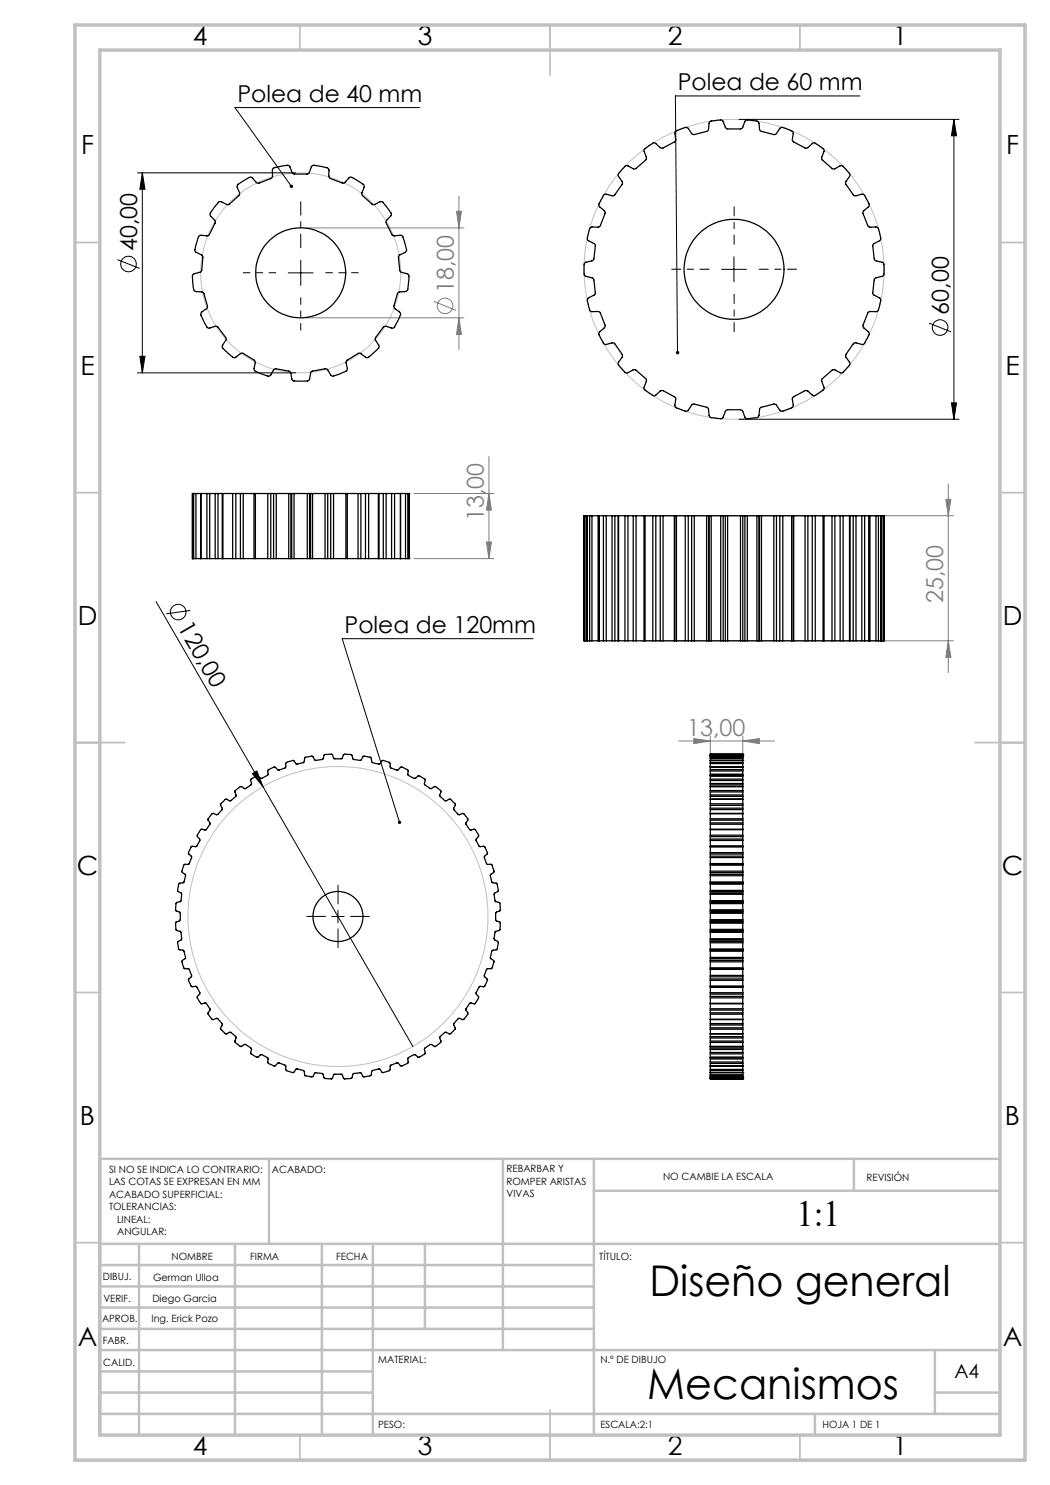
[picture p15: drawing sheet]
<svg xmlns="http://www.w3.org/2000/svg" width="210mm" height="297mm" viewBox="0 0 210 297" stroke-linecap="round" stroke-linejoin="round" font-family="sans-serif">
<defs><g id="words">
<g font-size="8.5">
<text x="129.9" y="259.3">Diseño general</text>
<text x="129.5" y="279.7">Mecanismos</text>
</g>
<text font-size="7.3" x="159.3" y="245.1">1:1</text>
<g font-size="5.3">
<text x="38.5" y="9">4</text>
<text x="83.5" y="9">3</text>
<text x="133.6" y="9">2</text>
<text x="178.6" y="9">1</text>
<text x="16.2" y="30.8">F</text>
<text x="201.2" y="30.8">F</text>
<text x="16.1" y="75">E</text>
<text x="201.1" y="75">E</text>
<text x="15.5" y="125">D</text>
<text x="200.5" y="125">D</text>
<text x="15.4" y="175">C</text>
<text x="200.4" y="175">C</text>
<text x="16" y="225">B</text>
<text x="201" y="225">B</text>
<text x="15.5" y="269.3">A</text>
<text x="200.5" y="269.3">A</text>
<text x="38.5" y="291">4</text>
<text x="83.5" y="291">3</text>
<text x="133.6" y="291">2</text>
<text x="178.6" y="291">1</text>
</g>
<g font-size="4.7">
<text x="47.5" y="20.5">Polea de 40 mm</text>
<text x="135.5" y="18.1">Polea de 60 mm</text>
<text x="27.4" y="50.2" transform="rotate(-90 27.4 50.2)">40,00</text>
<text x="189.7" y="62.9" transform="rotate(-90 189.7 62.9)">60,00</text>
<text x="35.5" y="125.5" transform="rotate(60 35.5 125.5)">120,00</text>
<text x="68.9" y="126.7">Polea de 120mm</text>
</g>
<g font-size="4.7" fill="#808080">
<text x="90.7" y="58.6" transform="rotate(-90 90.7 58.6)">18,00</text>
<text x="96.8" y="104.2" transform="rotate(-90 96.8 104.2)">13,00</text>
<text x="188.7" y="120.6" transform="rotate(-90 188.7 120.6)">25,00</text>
<text x="137.5" y="147.2">13,00</text>
</g>
<text font-size="3.9" x="190.9" y="275.5">A4</text>
<g font-size="2">
<text x="21.8" y="234.6">SI NO SE INDICA LO CONTRARIO:</text>
<text x="21.8" y="237.1">LAS COTAS SE EXPRESAN EN MM</text>
<text x="21.8" y="239.6">ACABADO SUPERFICIAL:</text>
<text x="54.4" y="234.6">ACABADO:</text>
<text x="101.3" y="234.5">REBARBAR Y</text>
<text x="101.3" y="237">ROMPER ARISTAS</text>
<text x="101.3" y="239.5">VIVAS</text>
<text x="132.6" y="236">NO CAMBIE LA ESCALA</text>
<text x="173.3" y="236.2">REVISIÓN</text>
<text x="21.8" y="242.1">TOLERANCIAS:</text>
<text x="23.4" y="244.6">LINEAL:</text>
<text x="23.4" y="247.1">ANGULAR:</text>
<text x="34.3" y="252">NOMBRE</text>
<text x="50" y="251.9">FIRMA</text>
<text x="67.2" y="251.9">FECHA</text>
<text x="119.9" y="251.9">TÍTULO:</text>
<text x="20.6" y="256.1">DIBUJ.</text>
<text x="30.6" y="256.1">German Ulloa</text>
<text x="20.7" y="260.3">VERIF.</text>
<text x="30.5" y="260.3">Diego Garcia</text>
<text x="20.4" y="264.4">APROB.</text>
<text x="20.5" y="268.8">FABR.</text>
<text x="30.3" y="264.4">Ing. Erick Pozo</text>
<text x="20.7" y="273.1">CALID.</text>
<text x="75.6" y="272.5">MATERIAL:</text>
<text x="120.1" y="272.5">N.º DE DIBUJO</text>
<text x="75.6" y="285.5">PESO:</text>
<text x="120.1" y="285.6">ESCALA:2:1</text>
<text x="164.5" y="285.6">HOJA 1 DE 1</text>
</g>
</g></defs>
<g fill="none" stroke="#808080" stroke-width=".2">
<path d="M91.8 39.2v30.7M61.1 45.6h31.7M91.3 42.3h1l-.5 3.3zM61.1 63.6h31.7M86.8 60.3l4.4 1.8M91.8 63.6l.5 3.3h-1zM82.8 98.7h16M97.8 91.3v20.4M97.8 98.7l.5 3.3h-1zM189.2 99.9h1l-.5 3.2zM189.7 96.8v37.7M82.8 111.7h16"/>
<path d="M97.3 108.4h1l-.5 3.3zM128.2 103.1h62.5M128.2 128.2h62.5M189.7 128.2l.5 3.3h-1zM135.7 148.2h19.2M138.7 147.7l3.4 .5-3.4 .5zM142.1 147.2v3.5M148.6 148.2l3.3-.5v1zM148.6 147.2v3.5"/>
<circle cx="89" cy="61.2" r="1.56"/>
</g>
<g fill="none" stroke="#000" stroke-width=".2">
<path d="M172 19.2h-36.9l.4 51.3M27.5 34.6h31.6M28.5 34.6l.5 3.2h-1zM28.5 34.6v40M83.9 21.5h-36.9l11.3 15.7M147.8 23.9h44M190.8 23.9l.5 3.3h-1zM190.8 23.9v60M23.5 51.9l4.4 1.8M57.6 54.6h5M60.1 52.1v5M144.3 53.9h5"/>
<path d="M146.8 51.4v5M27.5 74.6h31.6M28 71.3h1l-.5 3.3zM185.8 64.6l4.5 1.8M147.8 83.9h44M190.3 80.6h1l-.5 3.3zM31.2 120.3l21.4 37M38 122.1l-4.7 .7M106.6 127.7h-38.2l11.5 36.8M50.5 154.7l.9-.5 1.2 3.1zM52.6 157.3l30 52M66.4 183.3h2.4"/>
<path d="M67.6 182.1v2.5"/>
<circle cx="25.7" cy="52.8" r="1.55"/>
<circle cx="188" cy="65.5" r="1.55"/>
<circle cx="35.6" cy="122.4" r="1.55"/>
</g>
<g fill="none" stroke="#c0c0c0" stroke-width=".2">
<circle cx="60.1" cy="54.6" r="20"/>
<circle cx="146.8" cy="53.9" r="30"/>
<circle cx="67.6" cy="183.3" r="30"/>
</g>
<path d="M65.1 183.3h-3.7M67.6 180.8v-3.8M67.6 185.8v3.7M70.1 183.3h3.8" fill="none" stroke="#000" stroke-width=".2" stroke-dasharray="15.2 1.3 1.3 1.3"/>
<path d="M60.2 49.5v-9.2" fill="none" stroke="#000" stroke-width=".2" stroke-dasharray="15.2 1.3 1.3 1.3" stroke-dashoffset="12.5"/>
<path d="M55.2 54.5h-6.5M60.2 59.5v6.5M65.2 54.5h6.5" fill="none" stroke="#000" stroke-width=".2" stroke-dasharray="15.2 1.3 1.3 1.3" stroke-dashoffset="13.9"/>
<path d="M141.8 53.8h-7.5M146.8 48.8v-7.5M146.8 58.8v7.5M151.8 53.8h7.5" fill="none" stroke="#000" stroke-width=".2" stroke-dasharray="15.2 1.3 1.3 1.3" stroke-dashoffset="13.4"/>
<g fill="none" stroke="#c0c0c0" stroke-width=".35">
<path d="M60 5v5M110 5v10M160 5v5M15 48.5h5M200 48.5h5M15 98.5h5M200 98.5h5M15 148.5h10M195 148.5h10M15 198.5h5M200 198.5h5M15 248.5h5"/>
<path d="M200 248.5h5M60 287v5M110 282v10M160 287v5"/>
</g>
<g fill="none" stroke="#c0c0c0" stroke-width=".5">
<path d="M53.8 231.8v17M100.6 231.8v38.2M118.8 231.8v55.2M118.8 238.2h81.2M170.8 231.8v6.4M200 231.8h-180v55.2M20 248.8h180M20 257.3h98.8M20 253h98.8M27.8 248.8v38.2M47 248.8v38.2M64.4 248.8v38.2"/>
<path d="M74.6 248.8v38.2M85 248.8v17M20 265.8h98.8M20 261.5h98.8M20 278.5h54.6M20 274.3h54.6M20 270h180M187 278.5h13M187 270v12.8M20 282.8h180M163 282.8v4.2"/>
</g>
<path d="M15 5h190v287h-190zM20 10h180v277h-180z" fill="none" stroke="#c0c0c0" stroke-width=".7"/>
<g fill="#000">
<path d="M50.5 154.7l.9-.5 1.2 3.1z"/>
<path d="M58 37a.34 .34 0 0 0 0 .5 .34 .34 0 0 0 .5 0l-.2-.3 .2 .3a.34 .34 0 0 0 0-.5 .34 .34 0 0 0-.5 0zM135.3 70.3a.34 .34 0 0 0-.1 .4 .34 .34 0 0 0 .3 .2v-.4v.4a.34 .34 0 0 0 .3-.5 .34 .34 0 0 0-.5-.1zM79.6 164.3a.33 .33 0 0 0 0 .4 .33 .33 0 0 0 .4 .1l-.1-.3 .1 .3a.34 .34 0 0 0 .2-.6 .34 .34 0 0 0-.6 .1z"/>
<path d="M28 71.3h1l-.5 3.3zM28.5 34.6l.5 3.2h-1zM190.3 80.6h1l-.5 3.3zM190.8 23.9l.5 3.3h-1z"/>
</g>
<g fill="#808080">
<path d="M148.6 148.2l3.3-.5v1zM138.7 147.7l3.4 .5-3.4 .5z"/>
<path d="M97.3 108.4h1l-.5 3.3zM97.8 98.7l.5 3.3h-1z"/>
<path d="M91.3 42.3h1l-.5 3.3zM91.8 63.6l.5 3.3h-1zM189.2 99.9h1l-.5 3.2zM189.7 128.2l.5 3.3h-1z"/>
</g>
<g fill="none" stroke="#000" stroke-width=".25">
<path d="M125 33.3l.4-.2 1.3 .7 .5-.1 2.1-2-.5-1.5 .1-.4 1.8-1.2h.4l.9 .9 .5 .1 2.5-1.3 .1-.4-.1-1.4 .5-.4 1.8-.6 .4 .2 .9 1.2 2.8-.6 .3-.3 .2-1.6 .3-.2 1.2-.1a1.08 1.08 0 0 1 1.2 .1l.5 1.4 .4 .2h2.7l.3-.2 .6-1.5a1.22 1.22 0 0 1 1.3 0l1 .1 .3 .2 .2 1.6 .3 .3 2.8 .6 1.1-1.4a4.3 4.3 0 0 1 2.5 .9l-.1 1.6 .1 .3 2.5 1.3 .5-.1 .9-.9h.6l1.7 1.4-.5 1.5 .2 .5 2.1 1.8h.3l1.3-.7a1.34 1.34 0 0 1 1.1 .9l.3 .3a.67 .67 0 0 1 .3 1l-.7 1-.1 .4 1.6 2.4 .3 .1 1.4-.4 .4 .1a5.3 5.3 0 0 1 1 2.3l-1.2 1.1v.4l1 2.6 .4 .1h1.3l.4 .3 .4 1.9-.1 .5-1.3 .7-.1 .2 .3 2.9 .3 .3 1.4 .3 .1 .2 .1 .5-.1 1.9-.2 .2-1.3 .3-.4 .4-.2 2.7 1.5 1.2-.4 2.2-.4 .2h-1.3l-.4 .1-1 2.8v.3l1.2 1.1a4.8 4.8 0 0 1-1.1 2.3l-1.7-.4-.3 .1-1.6 2.4 .1 .4 .8 1.2-.1 .4-1.4 1.6h-.3l-1.3-.7h-.3l-2.1 1.8-.2 .5 .5 1.4a.71 .71 0 0 1-.5 .7l-.9 .5a.66 .66 0 0 1-.9 .2l-.9-.8-.5-.1-2.5 1.3-.1 .3 .1 1.3-.1 .4-1.3 .6a.9 .9 0 0 1-1.2 .1l-1-1.3-2.8 .7-.3 .2-.2 1.6a.99 .99 0 0 1-1 .3l-.5 .1a1.08 1.08 0 0 1-1.2-.1l-.5-1.4-.3-.3h-2.7l-.4 .3-.6 1.4a1.22 1.22 0 0 1-1.3 0h-.5a.7 .7 0 0 1-.9-.5l-.1-1.2-.2-.4-2.6-.7-.4 .1-1.1 1.3a4.8 4.8 0 0 1-2.3-.7l-.1-.3 .1-1.4-.1-.4-2.5-1.3-.5 .1-1 .9h-.4l-1.8-1.4 .5-1.5-.1-.5-2.2-1.8h-.3l-1.3 .7a1.34 1.34 0 0 1-1-.8l-.4-.4a.74 .74 0 0 1-.3-.9l.7-1.1 .1-.4-1.5-2.2-.4-.3-1.4 .4-.3-.1-1.1-1.8 .1-.6 1.1-1.1-1-2.9-.4-.1h-1.4a1.78 1.78 0 0 1-.6-1.5 .93 .93 0 0 1 .1-1.2l1.2-.6 .2-.3-.3-2.7-.4-.4-1.3-.3-.2-.2-.1-2.3 .3-.3 1.3-.3 .3-.3 .4-2.9-.2-.2-1.3-.7-.2-.4 .5-2 .4-.3h1.3l.4-.1 1-2.6v-.4l-1.2-1.1a4.6 4.6 0 0 1 1.2-2.4l1.6 .4 .4-.3 1.5-2.2-.1-.4-.8-1.1a.91 .91 0 0 1 .6-1.1zM43.7 40.5l.5-.2 1.2 .6h.4l2.1-2-.5-1.7a1.38 1.38 0 0 1 1-.9l.6-.3a1.27 1.27 0 0 1 1.3-.5l1.3 1.2 2.6-1 .3-.4v-1.5a1.5 1.5 0 0 1 1.3-.5l1.9-.2 .3 .2 .5 1.3 .3 .2h2.7l.3-.1 .7-1.6a2.2 2.2 0 0 1 1.6 .2l.7 .1a.91 .91 0 0 1 1 .6v1.3l.2 .4 2.5 .9h.4l1.2-1.2a9 9 0 0 1 2.7 1.7l-.4 1.5v.4l2.1 1.9 .3 .1 1.3-.7 .5 .2 1.6 2.1v.5l-.9 1-.1 .3 1.2 2.5 .3 .3 1.5-.1a.9 .9 0 0 1 .6 .9l.3 1.3a.87 .87 0 0 1 .1 1.1l-1.4 .6-.1 .3 .2 2.8 .4 .4 1.3 .4a1.87 1.87 0 0 1 .1 1.6l-.1 .7a.98 .98 0 0 1-.4 1.1l-1.3 .1-.4 .3-.7 2.7 .1 .3 1.1 .8 .1 .4-1.4 2.7h-.3l-1.2-.3h-.4l-1.7 2.2v.5l.7 1.2a.92 .92 0 0 1-.6 .9l-1 .9a.95 .95 0 0 1-1 .5l-1.1-.8-.3-.1-2.4 1.5-.2 .5 .2 1.4a7.6 7.6 0 0 1-3 1.2l-.9-1.2-.4-.3-2.7 .6-.3 .2-.2 1.4-.4 .3h-2.9l-.3-.4-.2-1.3-.2-.2-2.7-.6-.5 .3-.7 1.1a.87 .87 0 0 1-1.1-.1l-2-.8-.1-.5 .2-1.5-2.4-1.5h-.4l-1.2 .8a1.46 1.46 0 0 1-1.2-.7l-1.3-1.3-.1-.3 .8-1.2v-.4l-1.6-2.2-.6-.1-1.4 .3a7.4 7.4 0 0 1-1.4-2.9l1.2-1.1 .1-.4-.8-2.6-.3-.2-1.2-.1-.4-.2-.3-1.9a1.58 1.58 0 0 1 .1-1.3l1.4-.4 .4-.5 .1-2.8-1.3-.8-.2-.2a8.1 8.1 0 0 1 .9-3.1l1.7 .1 .3-.3 1.2-2.4-.1-.4-1-1.1a1.45 1.45 0 0 1 .7-1.2zM38.5 98.7h.2M38.5 98.7h.1M38.5 98.7v13M38.7 98.7h.5M38.7 98.7v13M39.2 98.7h.9M39.2 98.7v13M40.1 98.7h.1M40.1 98.7v13M40.2 98.7h1.2"/>
<path d="M40.2 98.7v13M41.4 98.7h.5M41.4 98.7v13M41.9 98.7h1.1M41.9 98.7v13M43 98.7h.6M43 98.7v13M43.6 98.7h.8M43.6 98.7v13M44.4 98.7h.2M44.4 98.7v13M44.6 98.7h1.9"/>
<path d="M44.6 98.7v13M46.5 98.7h.7M46.5 98.7v13M47.2 98.7h.9M47.2 98.7v13M48.1 98.7h.5M48.1 98.7v13M48.6 98.7h2.2M48.6 98.7v13M50.8 98.7h.3M50.8 98.7v13M51.1 98.7h2.5"/>
<path d="M51.1 98.7v13M53.6 98.7h.6M53.6 98.7v13M54.2 98.7h.5M54.2 98.7v13M54.7 98.7h.5M54.7 98.7v13M55.2 98.7h2.5M55.2 98.7v13M57.7 98.7h.5M57.7 98.7v13M58.2 98.7v13"/>
<path d="M58.2 98.7h.1M58.3 98.7h.5M58.3 98.7v13M58.8 98.7h2.7M58.8 98.7v13M61.5 98.7h.4M61.5 98.7v13M61.9 98.7v13M61.9 98.7h.2M62.1 98.7h.4M62.1 98.7v13M62.5 98.7h2.5"/>
<path d="M62.5 98.7v13M65 98.7h.5M65 98.7v13M65.5 98.7h.6M65.5 98.7v13M66.1 98.7h.6M66.1 98.7v13M66.7 98.7h2.5M66.7 98.7v13M69.2 98.7h.3M69.2 98.7v13M69.5 98.7v13"/>
<path d="M69.5 98.7h2.1M71.6 98.7h.6M71.6 98.7v13M72.2 98.7h.9M72.2 98.7v13M73.1 98.7h.6M73.1 98.7v13M73.7 98.7h2M73.7 98.7v13M75.7 98.7h.1M75.7 98.7v13M75.8 98.7v13"/>
<path d="M75.8 98.7h.9M76.7 98.7h.5M76.7 98.7v13M77.2 98.7h1.1M77.2 98.7v13M78.3 98.7h.6M78.3 98.7v13M78.9 98.7h1.2M78.9 98.7v13M80.1 98.7v13M80.1 98.7h1M81.1 98.7h.5"/>
<path d="M81.1 98.7v13M81.6 98.7h.2M81.6 98.7v13M81.8 98.7h.1M81.8 98.7v13M38.5 111.7h.2M38.5 111.7h.1M38.7 111.7h.5M39.2 111.7h1M40.2 111.7h1.2M41.4 111.7h.5M41.9 111.7h1.1"/>
<path d="M43 111.7h.6M43.6 111.7h.8M44.4 111.7h.2M44.6 111.7h1.9M46.5 111.7h.7M47.2 111.7h.9M48.1 111.7h.5M48.6 111.7h2.2M50.8 111.7h.3M51.1 111.7h2.5M53.6 111.7h.6M54.2 111.7h.5"/>
<path d="M54.7 111.7h.5M55.2 111.7h2.5M57.7 111.7h.5M58.2 111.7h.1M58.3 111.7h.5M58.8 111.7h2.7M61.5 111.7h.4M61.9 111.7h.2M62.1 111.7h.4M62.5 111.7h2.5M65 111.7h.5M65.5 111.7h.6"/>
<path d="M66.1 111.7h.6M66.7 111.7h2.5M69.2 111.7h.3M69.5 111.7h2.1M71.6 111.7h.6M72.2 111.7h.9M73.1 111.7h.6M73.7 111.7h2M75.7 111.7h.1M75.8 111.7h.9M76.7 111.7h.5M77.2 111.7h1.1"/>
<path d="M78.3 111.7h.6M78.9 111.7h1.2M80.1 111.7h.1M80.1 111.7h1M81.1 111.7h.5M81.6 111.7h.2M81.8 111.7h.1M116.8 103.1h.4M116.8 103.1v25.1M117.2 103.1h.2M117.2 103.1v25.1M117.4 103.1h.1"/>
<path d="M117.4 103.1v25.1M117.5 103.1h.4M117.9 103.1h.5M117.9 103.1v25.1M118.4 103.1h1.2M118.4 103.1v25.1M119.6 103.1h.2M119.6 103.1v25.1M119.8 103.1h.1M119.8 103.1v25.1M119.8 103.1h.9M120.7 103.1h.5"/>
<path d="M120.7 103.1v25.1M121.2 103.1h1.2M121.2 103.1v25.1M122.4 103.1h.6M122.4 103.1v25.1M123 103.1h.6M123 103.1v25.1M123.6 103.1h.1M123.6 103.1v25.1M123.7 103.1h1.3M123.7 103.1v25.1M125 103.1h.6"/>
<path d="M125 103.1v25.1M125.6 103.1h1M125.6 103.1v25.1M126.6 103.1h.6M126.6 103.1v25.1M127.2 103.1h1.6M127.2 103.1v25.1M128.8 103.1h.2M128.8 103.1v25.1M129 103.1h1.6M129 103.1v25.1M130.6 103.1h.6"/>
<path d="M130.6 103.1v25.1M131.2 103.1h.8M131.2 103.1v25.1M132 103.1h.6M132 103.1v25.1M132.6 103.1h2.3M132.6 103.1v25.1M134.9 103.1h.1M134.9 103.1v25.1M135 103.1h.3M135 103.1v25.1M135.3 103.1h1.8"/>
<path d="M135.3 103.1v25.1M137.1 103.1h.6M137.1 103.1v25.1M137.7 103.1h.6M137.7 103.1v25.1M138.3 103.1h.6M138.3 103.1v25.1M138.9 103.1h2.4M138.9 103.1v25.1M141.3 103.1h.4M141.3 103.1v25.1M141.7 103.1h.1"/>
<path d="M141.7 103.1v25.1M141.8 103.1h.4M141.8 103.1v25.1M142.2 103.1h1.9M142.2 103.1v25.1M144.1 103.1h.5M144.1 103.1v25.1M144.6 103.1v25.1M144.6 103.1h.5M145.1 103.1h.4M145.1 103.1v25.1M145.5 103.1h2.6"/>
<path d="M145.5 103.1v25.1M148.1 103.1h.5M148.1 103.1v25.1M148.6 103.1h.4M148.6 103.1v25.1M149 103.1h.5M149 103.1v25.1M149.5 103.1h1.9M149.5 103.1v25.1M151.4 103.1h.4M151.4 103.1v25.1M151.8 103.1v25.1"/>
<path d="M151.8 103.1h.1M151.9 103.1h.4M151.9 103.1v25.1M152.3 103.1h2.5M152.3 103.1v25.1M154.8 103.1h.5M154.8 103.1v25.1M155.3 103.1h.7M155.3 103.1v25.1M156 103.1h.6M156 103.1v25.1M156.6 103.1h1.7"/>
<path d="M156.6 103.1v25.1M158.3 103.1h.3M158.3 103.1v25.1M158.6 103.1h.2M158.6 103.1v25.1M158.8 103.1h2.2M158.8 103.1v25.1M161 103.1h.6M161 103.1v25.1M161.6 103.1h.9M161.6 103.1v25.1M162.5 103.1h.6"/>
<path d="M162.5 103.1v25.1M163.1 103.1h1.5M163.1 103.1v25.1M164.6 103.1h.2M164.6 103.1v25.1M164.8 103.1v25.1M164.8 103.1h1.6M166.4 103.1h.6M166.4 103.1v25.1M167 103.1h1M167 103.1v25.1M168 103.1h.6"/>
<path d="M168 103.1v25.1M168.6 103.1h1.3M168.6 103.1v25.1M169.9 103.1h.1M169.9 103.1v25.1M170 103.1v25.1M170 103.1h.6M170.6 103.1h.6M170.6 103.1v25.1M171.2 103.1h1.2M171.2 103.1v25.1M172.4 103.1h.5"/>
<path d="M172.4 103.1v25.1M172.9 103.1h.9M172.9 103.1v25.1M173.8 103.1h.1M173.8 103.1v25.1M173.8 103.1h.2M174 103.1h1.2M174 103.1v25.1M175.2 103.1h.5M175.2 103.1v25.1M175.7 103.1h.4M175.7 103.1v25.1"/>
<path d="M176.1 103.1h.1M176.1 103.1v25.1M176.2 103.1v25.1M176.2 103.1h.2M176.4 103.1h.4M176.4 103.1v25.1M176.8 103.1v25.1M176.8 103.1h.1M116.8 128.2h.4M117.2 128.2h.3M117.5 128.2h.4M117.9 128.2h.5"/>
<path d="M118.4 128.2h1.2M119.6 128.2h.2M119.8 128.2h.1M119.8 128.2h.9M120.7 128.2h.5M121.2 128.2h1.2M122.4 128.2h.6M123 128.2h.6M123.6 128.2h.1M123.7 128.2h1.3M125 128.2h.6M125.6 128.2h1"/>
<path d="M126.6 128.2h.6M127.2 128.2h1.6M128.8 128.2h.2M129 128.2h1.6M130.6 128.2h.6M131.2 128.2h.8M132 128.2h.6M132.6 128.2h2.3M134.9 128.2h.1M135 128.2h.3M135.3 128.2h1.8M137.1 128.2h.6"/>
<path d="M137.7 128.2h.6M138.3 128.2h.6M138.9 128.2h2.4M141.3 128.2h.4M141.7 128.2h.1M141.8 128.2h.4M142.2 128.2h1.9M144.1 128.2h.5M144.6 128.2h.5M145.1 128.2h.4M145.5 128.2h2.6M148.1 128.2h.5"/>
<path d="M148.6 128.2h.4M149 128.2h.5M149.5 128.2h1.9M151.4 128.2h.4M151.8 128.2h.1M151.9 128.2h.4M152.3 128.2h2.5M154.8 128.2h.5M155.3 128.2h.7M156 128.2h.6M156.6 128.2h1.7M158.3 128.2h.3"/>
<path d="M158.6 128.2h.2M158.8 128.2h2.2M161 128.2h.6M161.6 128.2h.9M162.5 128.2h.6M163.1 128.2h1.5M164.6 128.2h.2M164.8 128.2h1.6M166.4 128.2h.6M167 128.2h1M168 128.2h.6M168.6 128.2h1.3"/>
<path d="M169.9 128.2h.1M170 128.2h.6M170.6 128.2h.6M171.2 128.2h1.2M172.4 128.2h.5M172.9 128.2h.9M173.8 128.2h.1M173.8 128.2h.2M174 128.2h1.2M175.2 128.2h.5M175.7 128.2h.4M176.1 128.2h.3"/>
<path d="M176.4 128.2h.4M176.8 128.2h.1M142.1 159.9v.9M142.1 159.8v.1M142.1 158.1v.3M142.1 157.3v.8M142.1 159v.3M142.1 155.8v.3M142.1 156.7v.3M142.1 155.2v.6M142.1 154.8v.3M142.1 153.9v.3"/>
<path d="M142.1 153.4v.5M142.1 153.4h.1M142.1 153.3v.1M142.1 152.5v.2M142.1 152.1v.4M142.1 152.1h.1M142.1 151.4v.3M142.1 151.2v.2M142.1 151.2h.1M142.1 150.9v.2M142.1 150.8v.1M142.1 150.8h.1"/>
<path d="M142.1 159.8h6.5M142.1 157.3h6.5M142.1 155.1h6.5M142.1 153.4h6.5M142.1 152.1h6.5M142.1 151.2h6.5M142.1 150.8h6.5M142.1 151.1v.1M142.1 151.7v.4M142.1 152.7v.6M142.1 154.2v.6M142.1 155.1v.1"/>
<path d="M142.1 156.1v.6M142.1 157v.3M142.1 158.4v.6M142.1 159.3v.5M142.1 159.9h6.5M142.1 159.3h6.5M142.1 158.1h6.5M142.1 158.4h6.5M142.1 159h6.5M142.1 157h6.5M142.1 155.8h6.5M142.1 156.1h6.5"/>
<path d="M142.1 156.7h6.5M142.1 155.2h6.5M142.1 154.8h6.5M142.1 153.9h6.5M142.1 154.2h6.5M142.1 153.3h6.5M142.1 152.5h6.5M142.1 152.7h6.5M142.1 151.7h6.5M142.1 151.4h6.5M142.1 151.1h6.5M142.1 150.9h6.5"/>
<path d="M148.6 159.9v.9M148.6 159.8v.1M148.6 158.1v.3M148.6 157.3v.8M148.6 159v.3M148.6 157.3h.1M148.6 155.8v.3M148.6 156.7v.3M148.6 155.2v.6M148.6 155.1v.1M148.6 154.8v.3M148.6 153.9v.3"/>
<path d="M148.6 153.4v.5M148.6 153.4h.1M148.6 152.5v.2M148.6 152.1v.4M148.6 152.1h.1M148.6 151.4v.3M148.6 151.2v.2M148.6 151.2h.1M148.6 150.9v.2M148.6 150.8v.1M148.6 150.8h.1M148.6 151.1v.1"/>
<path d="M148.6 151.7v.4M148.6 152.7v.7M148.6 154.2v.6M148.6 155.1h.1M148.6 156.1v.6M148.6 157v.3M148.6 158.4v.6M148.6 159.3v.5M44.1 160.8l1.1-1 .9 .4 1.1-.9v-.3l-.2-.8 1.1-.9 .9 .5 1.2-.8 .1-.3-.2-.8 .1-.1 1.2-.7h.1l.6 .5 .3 .1 1.2-.7v-.9l.1-.2 1.2-.5 .9 .7 1.3-.5v-1l.2-.1 1.3-.4 .6 .7 1.4-.3 .3-.1 .1-.9 1.1-.2h.4l.4 .7 .2 .1 1.5-.2 .3-1 1.5-.1 .5 1h1.4l.5-1 1.2 .1 .4 .1 .3 .9 1.4 .2 .5-.8 .2-.1 1.4 .3 .1 .9 .2 .1 1.5 .3 .4-.7 .7 .1 .9 .3v1l.2 .1 1.3 .5 .8-.7 1.2 .5 .1 .2v.9l1.2 .7 .3-.1 .5-.5 .7 .3 .7 .5-.1 .8 .1 .3 1.1 .8 1-.5 1.1 .8v.2l-.3 .8 1.1 1 .3 .1 .6-.4 .2 .1 1 1-.4 .8 .1 .2 .9 1 .9-.2h.1l.9 1.1-.4 1 .8 1.2 .8-.2a2.16 2.16 0 0 1 .9 1.4l-.5 .6v.3l.7 1.2h.8a1.98 1.98 0 0 1 .8 1.3l-.7 .9 .6 1.3 .8 .1 .2 .1 .4 1.3-.7 .7 .3 1.4 .2 .2 .8 .1 .3 1.4-.1 .2-.8 .5 .2 1.4 .9 .3 .1 .4v1.2l-.9 .5v1.4l.9 .5v1.5l-1 .4-.2 1.3 .2 .3 .7 .4-.2 1.2-.2 .4h-.7l-.2 .2-.3 1.4 .6 .5 .1 .3-.4 1.2-.2 .1h-.8l-.1 .2-.5 1.3 .7 .6v.2l-.5 1.2-.1 .1h-1.1l-.6 1.3 .5 .8-.2 .6-.5 .8-.8-.2-.3 .1-.8 1.2 .5 .9-1 1.1-.7-.2-.3 .1-.9 .9 .4 .9a1.85 1.85 0 0 1-1 1.2h-.2l-.6-.4-.3 .1-1.1 1 .3 .9-1.2 .9-.9-.4-1.2 .8 .2 .8a1.78 1.78 0 0 1-1.3 1l-.8-.6h-.2l-1.2 .7v.9l-.4 .3-1 .4-.8-.7-1.3 .6-.1 .9-.1 .1-1.4 .4-.5-.7h-.3l-1.3 .3-.1 .8a2.16 2.16 0 0 1-1.6 .5l-.4-.7-.3-.1-1.3 .1-.3 .8a1.82 1.82 0 0 1-1.5 .3l-.6-1h-1.4l-.6 1a1.82 1.82 0 0 1-1.5-.3l-.3-.8-1.4-.1-.2 .1-.4 .7-1.4-.2-.4-1.1-1.3-.3-.2 .1-.5 .6-1.2-.3-.4-.2-.1-1-1.2-.5-.9 .7-1.3-.5v-1.1l-1.2-.7h-.3l-.7 .6-1.2-.7v-1.1l-1.1-.8-.9 .4-.8-.5-.4-.5 .2-.7v-.3l-1.1-.9-1 .4-1-1.1 .3-1-1-1-.9 .2-.9-1.1 .4-1-.8-1.1h-1.1l-.7-1.1 .6-1.1-.7-1.2h-1l-.6-1.3v-.2l.6-.6-.4-1.4-1-.1-.2-.3-.3-1.2 .7-.6-.3-1.4-1.1-.4-.2-1.1v-.3l.8-.5-.1-1.5-1-.3-.1-.8 .1-.8 .7-.4 .2-.1v-1.4l-1-.6 .1-1.4 1-.4 .1-1.5-.8-.5 .2-1.4 .2-.2 .9-.1 .3-1.5-.7-.6v-.2l.4-1.2 .2-.1 .8-.1 .5-1.3-.6-.8 .4-1.2 .2-.2h1l.7-1.2v-.3l-.5-.5-.1-.3 .8-1.1 .8 .1 .3-.1 .8-1.2-.5-.9 .8-1 .2-.1 .9 .2 .9-1v-.3l-.3-.6zM142.1 178.1v.2M142.1 176.8v1.3M142.1 176.6v.2"/>
<path d="M142.1 178.6v.3M142.1 174.2v.3M142.1 173v1.2M142.1 176.4v.2M142.1 172.9v.1M142.1 174.9v.3M142.1 172.7v.2M142.1 170.5v.3M142.1 169.4v1.1M142.1 169.3v.1M142.1 171.2v.3M142.1 167v.3"/>
<path d="M142.1 165.9v1.1M142.1 167.8v.3M142.1 165.8v.1M142.1 163.8v.2M142.1 162.8v1M142.1 164.6v.2M142.1 162.7v.1M142.1 160.8v.3M142.1 161.6v.3M142.1 169.3h6.5M142.1 165.8h6.5M142.1 162.7h6.5"/>
<path d="M142.1 161.1v.5M142.1 161.9v.8M142.1 164v.6M142.1 164.8v1M142.1 167.3v.5M142.1 168.1v1.2M142.1 170.8v.4M142.1 171.5v1.2M142.1 174.5v.4M142.1 175.2v1.2M142.1 176.6h.1M142.1 178.3v.3"/>
<path d="M142.1 178.9v1.2M142.1 178.1h6.5M142.1 178.3h6.5M142.1 176.8h6.5M142.1 178.6h6.5M142.1 176.6h6.5M142.1 178.9h6.5M142.1 174.2h6.5M142.1 174.5h6.5M142.1 173h6.5M142.1 174.9h6.5M142.1 176.4h6.5"/>
<path d="M142.1 172.9h6.5M142.1 175.2h6.5M142.1 172.7h6.5M142.1 170.5h6.5M142.1 170.8h6.5M142.1 169.4h6.5M142.1 171.2h6.5M142.1 171.5h6.5M142.1 169.2h6.5M142.1 168.1h6.5M142.1 167h6.5M142.1 167.3h6.5"/>
<path d="M142.1 165.9h6.5M142.1 167.8h6.5M142.1 164.8h6.5M142.1 163.8h6.5M142.1 164h6.5M142.1 164.6h6.5M142.1 162.8h6.5M142.1 161.9h6.5M142.1 160.8h6.5M142.1 161.1h6.5M142.1 161.6h6.5M148.6 178.1v.2"/>
<path d="M148.6 176.8v1.3M148.6 176.6v.2M148.6 178.6v.3M148.6 174.2v.3M148.6 173v1.2M148.6 176.4v.2M148.6 172.9v.1M148.6 174.9v.3M148.6 172.7v.2M148.6 170.5v.3M148.6 169.4v1.1M148.6 169.3v.1"/>
<path d="M148.6 171.2v.3M148.6 169.2v.1M148.6 167v.3M148.6 165.9v1.1M148.6 167.8v.3M148.6 165.8v.1M148.6 163.8v.2M148.6 162.8v1M148.6 164.6v.2M148.6 162.7v.1M148.6 160.8v.3M148.6 161.6v.3"/>
<path d="M148.6 161.1v.5M148.6 161.9v.8M148.6 164v.6M148.6 164.8v1M148.6 167.3v.5M148.6 168.1v1.1M148.6 170.8v.4M148.6 171.5v1.2M148.6 174.5v.4M148.6 175.2v1.2M148.6 176.6h.1M148.6 178.3v.3"/>
<path d="M148.6 178.9v1.2M142.1 184.4v.2M142.1 182v.2M142.1 184.6v1.3M142.1 180.7v1.3M142.1 185.9v.2M142.1 180.5v.2M142.1 188.3v.3M142.1 188.6v1.2M142.1 189.8v.2M142.1 183.9v.3M142.1 182.4v.3"/>
<path d="M142.1 186.3v.2M142.1 180.1v.2M142.1 187.7v.3M142.1 192.1v.3M142.1 192.4v1.2M142.1 190v.2M142.1 193.6v.1M142.1 191.5v.2M142.1 193.7v.2M142.1 195.8v.3M142.1 196.1v1.1M142.1 197.2v.1"/>
<path d="M142.1 195.1v.3M142.1 197.3v.1M142.1 199.3v.3M142.1 199.6v1.1M142.1 198.5v.3M142.1 193.7h6.5M142.1 197.3h6.5M142.1 184.6h6.5M142.1 184.4h6.5M142.1 182h6.5M142.1 182.2h6.5M142.1 185.9h6.5"/>
<path d="M142.1 180.7h6.5M142.1 186.1h6.5M142.1 180.5h6.5M142.1 184.2h6.5M142.1 180.3v.2M142.1 182.2v.2M142.1 182.7v1.2M142.1 184.2v.2M142.1 186.1v.2M142.1 186.5v1.2M142.1 188v.3M142.1 190h.1"/>
<path d="M142.1 190.2v1.3M142.1 191.7v.4M142.1 193.9v1.2M142.1 195.4v.4M142.1 197.4v1.1M142.1 198.8v.5M142.1 182.4h6.5M142.1 186.3h6.5M142.1 180.3h6.5M142.1 188.6h6.5M142.1 188.3h6.5M142.1 189.8h6.5"/>
<path d="M142.1 188h6.5M142.1 190h6.5M142.1 183.9h6.5M142.1 182.7h6.5M142.1 186.5h6.5M142.1 180.1h6.5M142.1 187.7h6.5M142.1 192.4h6.5M142.1 192.1h6.5M142.1 193.6h6.5M142.1 191.7h6.5M142.1 190.2h6.5"/>
<path d="M142.1 191.5h6.5M142.1 193.9h6.5M142.1 196.1h6.5M142.1 195.8h6.5M142.1 197.2h6.5M142.1 195.4h6.5M142.1 195.1h6.5M142.1 197.4h6.5M142.1 198.5h6.5M142.1 199.6h6.5M142.1 199.3h6.5M142.1 198.8h6.5"/>
<path d="M148.6 184.4v.2M148.6 182v.2M148.6 184.6v1.3M148.6 180.7v1.3M148.6 185.9v.2M148.6 180.5v.2M148.6 188.3v.3M148.6 188.6v1.2M148.6 189.8v.2M148.6 183.9v.3M148.6 182.4v.3M148.6 186.3v.2"/>
<path d="M148.6 180.1v.2M148.6 187.7v.3M148.6 192.1v.3M148.6 192.4v1.2M148.6 190v.2M148.6 193.6v.1M148.6 191.5v.2M148.6 193.7v.2M148.6 195.8v.3M148.6 196.1v1.1M148.6 197.2v.1M148.6 195.1v.3"/>
<path d="M148.6 197.3v.1M148.6 199.3v.3M148.6 199.6v1.1M148.6 198.5v.3M148.6 180.3v.2M148.6 182.2v.2M148.6 182.7v1.2M148.6 184.2v.2M148.6 186.1v.2M148.6 186.5v1.2M148.6 188v.3M148.6 190h.1"/>
<path d="M148.6 190.2v1.3M148.6 191.7v.4M148.6 193.9v1.2M148.6 195.4v.4M148.6 197.4v1.1M148.6 198.8v.5M142.1 200.7v.1M142.1 202.6v.2M142.1 202.8v1M142.1 201.8v.2M142.1 203.8v.1M142.1 205.6v.2"/>
<path d="M142.1 205.8v.9M142.1 204.7v.3M142.1 206.7v.1M142.1 208.2v.3M142.1 208.5v.8M142.1 207.3v.3M142.1 209.3h.1M142.1 210.5v.3M142.1 209.6v.3M142.1 210.8v.7M142.1 211.5h.1M142.1 211.5v.3"/>
<path d="M142.1 212.4v.3M142.1 212.7v.5M142.1 213.2h.1M142.1 213.9v.2M142.1 214.1v.4M142.1 214.5h.1M142.1 214.9v.3M142.1 215.2v.2M142.1 215.4h.1M142.1 215.5v.2M142.1 215.7v.1M142.1 215.8h.1"/>
<path d="M142.1 200.8h6.5M142.1 203.9h6.5M142.1 206.8h6.5M142.1 209.3h6.5M142.1 211.5h6.5M142.1 213.2h6.5M142.1 214.5h6.5M142.1 215.4h6.5M142.1 215.8h6.5M142.1 200.8v1M142.1 202v.6M142.1 203.9v.8"/>
<path d="M142.1 205v.6M142.1 206.8v.5M142.1 207.6v.6M142.1 209.3v.3M142.1 209.9v.6M142.1 211.8v.6M142.1 213.2v.7M142.1 214.5v.4M142.1 215.4v.1M142.1 200.7h6.5M142.1 201.8h6.5M142.1 202.8h6.5"/>
<path d="M142.1 202.6h6.5M142.1 202h6.5M142.1 203.8h6.5M142.1 204.7h6.5M142.1 205.8h6.5M142.1 205.6h6.5M142.1 205h6.5M142.1 206.7h6.5M142.1 207.3h6.5M142.1 208.5h6.5M142.1 208.2h6.5M142.1 207.6h6.5"/>
<path d="M142.1 209.6h6.5M142.1 210.8h6.5M142.1 210.5h6.5M142.1 209.9h6.5M142.1 211.8h6.5M142.1 212.7h6.5M142.1 212.4h6.5M142.1 214.1h6.5M142.1 213.9h6.5M142.1 214.9h6.5M142.1 215.2h6.5M142.1 215.5h6.5"/>
<path d="M142.1 215.7h6.5M148.6 200.7v.1M148.6 202.6v.2M148.6 202.8v1M148.6 201.8v.2M148.6 203.8v.1M148.6 205.6v.2M148.6 205.8v.9M148.6 204.7v.3M148.6 206.7v.1M148.6 208.2v.3M148.6 208.5v.8"/>
<path d="M148.6 207.3v.3M148.6 209.3h.1M148.6 210.5v.3M148.6 209.6v.3M148.6 210.8v.7M148.6 211.5h.1M148.6 211.5v.3M148.6 212.4v.3M148.6 212.7v.5M148.6 213.2l-6.5 .1M148.6 213.9v.2M148.6 214.1v.4"/>
<path d="M148.6 214.5h.1M148.6 214.9v.3M148.6 215.2v.2M148.6 215.4h.1M148.6 215.5v.2M148.6 215.7v.1M148.6 215.8h.1M148.6 200.8v1M148.6 202v.6M148.6 203.9v.8M148.6 205v.6M148.6 206.8v.5"/>
<path d="M148.6 207.6v.6M148.6 209.3v.3M148.6 209.9v.6M148.6 211.8v.6M148.6 213.2v.7M148.6 214.5v.4M148.6 215.4v.1"/>
<circle cx="60.1" cy="54.6" r="9"/>
<circle cx="146.8" cy="53.9" r="10"/>
<circle cx="67.6" cy="183.3" r="5"/>
</g>
<use href="#words"/>
</svg>
